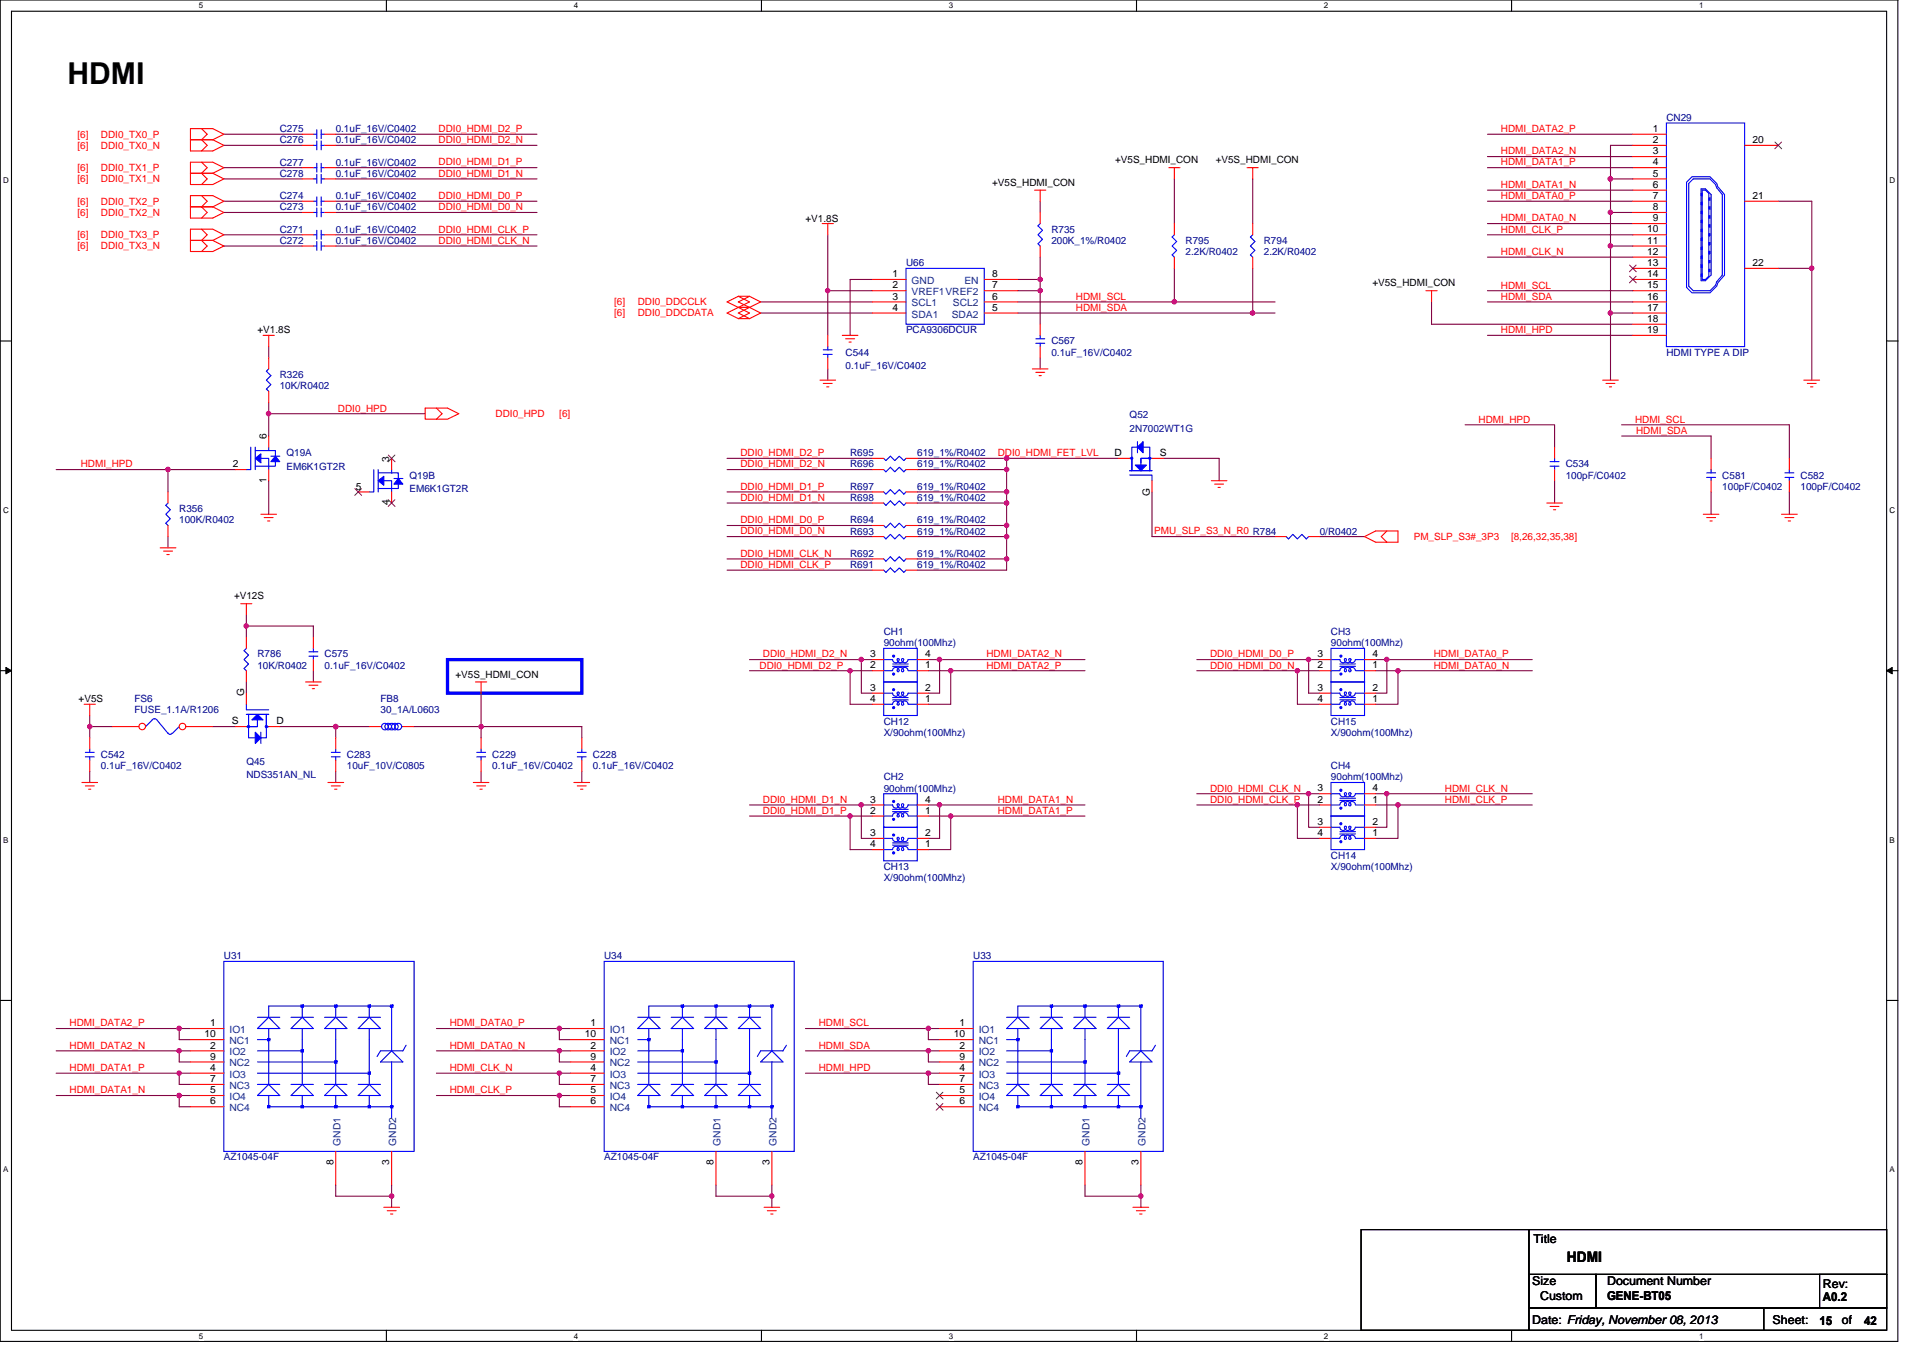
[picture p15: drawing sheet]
<svg xmlns="http://www.w3.org/2000/svg" width="297mm" height="210mm" viewBox="0 0 297 210" stroke-linecap="round" stroke-linejoin="round" font-family="sans-serif">
<defs><g id="words">
<text font-size="4.7" x="10.4" y="13">HDMI</text>
<text font-size="2.2" x="242" y="195">HDMI</text>
<g font-size="1.9">
<text x="236.9" y="192">Title</text>
<text x="236.7" y="198.6">Size</text>
<text x="237.9" y="200.9">Custom</text>
<text x="248.2" y="198.6">Document Number</text>
<text x="248.2" y="200.9">GENE-BT05</text>
<text x="281.6" y="198.9">Rev:</text>
<text x="281.6" y="201.1">A0.2</text>
<text x="236.7" y="204.6">Date: Friday, November 08, 2013</text>
<text x="273.8" y="204.6">Sheet:</text>
<text x="281.1" y="204.7">15</text>
<text x="284.5" y="204.6">of</text>
<text x="288" y="204.7">42</text>
</g>
<g font-size="1.5" fill="#f00">
<text x="12" y="21.3">[6]</text>
<text x="12" y="23">[6]</text>
<text x="15.6" y="21.3">DDI0_TX0_P</text>
<text x="15.6" y="23">DDI0_TX0_N</text>
<text x="67.8" y="22.1">DDI0_HDMI_D2_N</text>
<text x="67.8" y="20.4">DDI0_HDMI_D2_P</text>
<text x="231.8" y="23.9">HDMI_DATA2_N</text>
<text x="231.8" y="20.4">HDMI_DATA2_P</text>
<text x="12" y="26.5">[6]</text>
<text x="12" y="28.2">[6]</text>
<text x="15.6" y="26.5">DDI0_TX1_P</text>
<text x="15.6" y="28.2">DDI0_TX1_N</text>
<text x="67.8" y="25.6">DDI0_HDMI_D1_P</text>
<text x="67.8" y="27.3">DDI0_HDMI_D1_N</text>
<text x="231.8" y="25.6">HDMI_DATA1_P</text>
<text x="231.8" y="29">HDMI_DATA1_N</text>
<text x="12" y="33.4">[6]</text>
<text x="12" y="31.6">[6]</text>
<text x="15.6" y="33.4">DDI0_TX2_N</text>
<text x="15.6" y="31.6">DDI0_TX2_P</text>
<text x="67.8" y="35.9">DDI0_HDMI_CLK_P</text>
<text x="67.8" y="30.8">DDI0_HDMI_D0_P</text>
<text x="67.8" y="32.5">DDI0_HDMI_D0_N</text>
<text x="231.8" y="30.8">HDMI_DATA0_P</text>
<text x="231.8" y="34.2">HDMI_DATA0_N</text>
<text x="231.8" y="35.9">HDMI_CLK_P</text>
<text x="12" y="36.8">[6]</text>
<text x="12" y="38.5">[6]</text>
<text x="15.6" y="36.8">DDI0_TX3_P</text>
<text x="15.6" y="38.5">DDI0_TX3_N</text>
<text x="67.8" y="37.7">DDI0_HDMI_CLK_N</text>
<text x="231.8" y="39.4">HDMI_CLK_N</text>
<text x="94.9" y="47.2">[6]</text>
<text x="98.5" y="47.2">DDI0_DDCCLK</text>
<text x="166.2" y="46.3">HDMI_SCL</text>
<text x="231.8" y="44.6">HDMI_SCL</text>
<text x="231.8" y="46.3">HDMI_SDA</text>
<text x="94.9" y="48.9">[6]</text>
<text x="98.5" y="48.9">DDI0_DDCDATA</text>
<text x="166.2" y="48">HDMI_SDA</text>
<text x="231.8" y="51.5">HDMI_HPD</text>
<text x="52.2" y="63.6">DDI0_HPD</text>
<text x="76.6" y="64.5">DDI0_HPD</text>
<text x="86.4" y="64.5">[6]</text>
<text x="228.4" y="65.3">HDMI_HPD</text>
<text x="252.6" y="65.3">HDMI_SCL</text>
<text x="114.4" y="70.5">DDI0_HDMI_D2_P</text>
<text x="154.1" y="70.5">DDI0_HDMI_FET_LVL</text>
<text x="252.7" y="67">HDMI_SDA</text>
<text x="12.5" y="72.2">HDMI_HPD</text>
<text x="114.4" y="77.4">DDI0_HDMI_D1_N</text>
<text x="114.4" y="75.7">DDI0_HDMI_D1_P</text>
<text x="114.4" y="72.2">DDI0_HDMI_D2_N</text>
<text x="114.4" y="82.6">DDI0_HDMI_D0_N</text>
<text x="114.4" y="80.9">DDI0_HDMI_D0_P</text>
<text x="178.3" y="82.6">PMU_SLP_S3_N_R0 R784</text>
<text x="218.4" y="83.4">PM_SLP_S3#_3P3</text>
<text x="233.4" y="83.4">[8,26,32,35,38]</text>
<text x="114.4" y="86">DDI0_HDMI_CLK_N</text>
<text x="114.4" y="87.8">DDI0_HDMI_CLK_P</text>
<text x="117.8" y="101.6">DDI0_HDMI_D2_N</text>
<text x="152.4" y="101.6">HDMI_DATA2_N</text>
<text x="186.9" y="101.6">DDI0_HDMI_D0_P</text>
<text x="221.5" y="101.6">HDMI_DATA0_P</text>
<text x="117.3" y="103.3">DDI0_HDMI_D2_P</text>
<text x="152.4" y="103.3">HDMI_DATA2_P</text>
<text x="186.9" y="103.3">DDI0_HDMI_D0_N</text>
<text x="221.5" y="103.3">HDMI_DATA0_N</text>
<text x="117.8" y="124">DDI0_HDMI_D1_N</text>
<text x="117.8" y="125.8">DDI0_HDMI_D1_P</text>
<text x="154.1" y="124">HDMI_DATA1_N</text>
<text x="154.1" y="125.8">HDMI_DATA1_P</text>
<text x="186.9" y="122.3">DDI0_HDMI_CLK_N</text>
<text x="186.9" y="124">DDI0_HDMI_CLK_P</text>
<text x="223.2" y="124">HDMI_CLK_P</text>
<text x="223.2" y="122.3">HDMI_CLK_N</text>
<text x="10.7" y="158.6">HDMI_DATA2_P</text>
<text x="69.5" y="158.6">HDMI_DATA0_P</text>
<text x="126.5" y="158.6">HDMI_SCL</text>
<text x="10.7" y="165.5">HDMI_DATA1_P</text>
<text x="10.7" y="162">HDMI_DATA2_N</text>
<text x="69.5" y="165.5">HDMI_CLK_N</text>
<text x="69.5" y="162">HDMI_DATA0_N</text>
<text x="126.5" y="165.5">HDMI_HPD</text>
<text x="126.5" y="162">HDMI_SDA</text>
<text x="10.7" y="168.9">HDMI_DATA1_N</text>
<text x="69.5" y="168.9">HDMI_CLK_P</text>
</g>
<g font-size="1.5" fill="#000080">
<text x="43.2" y="20.4">C275</text>
<text x="43.2" y="22.1">C276</text>
<text x="51.9" y="20.4">0.1uF_16V/C0402</text>
<text x="51.9" y="22.1">0.1uF_16V/C0402</text>
<text x="257.4" y="18.7">CN29</text>
<text x="43.2" y="27.3">C278</text>
<text x="43.2" y="25.6">C277</text>
<text x="51.9" y="27.3">0.1uF_16V/C0402</text>
<text x="51.9" y="25.6">0.1uF_16V/C0402</text>
<text x="43.2" y="35.9">C271</text>
<text x="43.2" y="30.8">C274</text>
<text x="43.2" y="32.5">C273</text>
<text x="51.9" y="35.9">0.1uF_16V/C0402</text>
<text x="51.9" y="30.8">0.1uF_16V/C0402</text>
<text x="51.9" y="32.5">0.1uF_16V/C0402</text>
<text x="162.4" y="35.9">R735</text>
<text x="43.2" y="37.7">C272</text>
<text x="51.9" y="37.7">0.1uF_16V/C0402</text>
<text x="140" y="41.1">U66</text>
<text x="162.4" y="37.7">200K_1%/R0402</text>
<text x="183.1" y="37.7">R795</text>
<text x="183.1" y="39.4">2.2K/R0402</text>
<text x="195.2" y="37.7">R794</text>
<text x="195.2" y="39.4">2.2K/R0402</text>
<text x="140" y="51.5">PCA9306DCUR</text>
<text x="162.4" y="53.2">C567</text>
<text x="43.2" y="58.4">R326</text>
<text x="130.6" y="54.9">C544</text>
<text x="130.6" y="57">0.1uF_16V/C0402</text>
<text x="162.4" y="54.9">0.1uF_16V/C0402</text>
<text x="257.4" y="54.9">HDMI TYPE A DIP</text>
<text x="43.2" y="60.1">10K/R0402</text>
<text x="174.5" y="64.6">Q52</text>
<text x="44.3" y="70.5">Q19A</text>
<text x="131.3" y="70.5">R695</text>
<text x="141.7" y="70.5">619_1%/R0402</text>
<text x="174.5" y="66.7">2N7002WT1G</text>
<text x="44.3" y="72.6">EM6K1GT2R</text>
<text x="63.3" y="74">Q19B</text>
<text x="63.3" y="76">EM6K1GT2R</text>
<text x="131.3" y="72.2">R696</text>
<text x="131.3" y="75.7">R697</text>
<text x="131.3" y="77.4">R698</text>
<text x="141.7" y="72.2">619_1%/R0402</text>
<text x="141.7" y="75.7">619_1%/R0402</text>
<text x="141.7" y="77.4">619_1%/R0402</text>
<text x="241.8" y="72.2">C534</text>
<text x="241.8" y="74">100pF/C0402</text>
<text x="266" y="74">C581</text>
<text x="266" y="75.7">100pF/C0402</text>
<text x="278.1" y="74">C582</text>
<text x="278.1" y="75.7">100pF/C0402</text>
<text x="27.7" y="79.1">R356</text>
<text x="27.7" y="80.9">100K/R0402</text>
<text x="131.3" y="82.6">R693</text>
<text x="131.3" y="80.9">R694</text>
<text x="141.7" y="82.6">619_1%/R0402</text>
<text x="141.7" y="80.9">619_1%/R0402</text>
<text x="203.9" y="82.6">0/R0402</text>
<text x="131.3" y="86">R692</text>
<text x="131.3" y="87.8">R691</text>
<text x="141.7" y="86">619_1%/R0402</text>
<text x="141.7" y="87.8">619_1%/R0402</text>
<text x="39.8" y="101.6">R786</text>
<text x="50.1" y="101.6">C575</text>
<text x="136.5" y="98.1">CH1</text>
<text x="136.5" y="99.9">90ohm(100Mhz)</text>
<text x="205.6" y="98.1">CH3</text>
<text x="205.6" y="99.9">90ohm(100Mhz)</text>
<text x="39.8" y="103.3">10K/R0402</text>
<text x="50.1" y="103.3">0.1uF_16V/C0402</text>
<text x="20.8" y="108.5">FS6</text>
<text x="20.8" y="110.2">FUSE_1.1A/R1206</text>
<text x="58.8" y="108.5">FB8</text>
<text x="58.8" y="110.2">30_1A/L0603</text>
<text x="136.5" y="112">CH12</text>
<text x="136.5" y="113.7">X/90ohm(100Mhz)</text>
<text x="205.6" y="112">CH15</text>
<text x="205.6" y="113.7">X/90ohm(100Mhz)</text>
<text x="15.6" y="117.1">C542</text>
<text x="15.6" y="118.9">0.1uF_16V/C0402</text>
<text x="38.1" y="118.2">Q45</text>
<text x="53.6" y="117.1">C283</text>
<text x="53.6" y="118.9">10uF_10V/C0805</text>
<text x="76" y="117.1">C229</text>
<text x="76" y="118.9">0.1uF_16V/C0402</text>
<text x="91.6" y="117.1">C228</text>
<text x="91.6" y="118.9">0.1uF_16V/C0402</text>
<text x="205.6" y="118.9">CH4</text>
<text x="38.1" y="120.2">NDS351AN_NL</text>
<text x="136.5" y="120.6">CH2</text>
<text x="136.5" y="122.3">90ohm(100Mhz)</text>
<text x="205.6" y="120.6">90ohm(100Mhz)</text>
<text x="136.5" y="134.4">CH13</text>
<text x="136.5" y="136.1">X/90ohm(100Mhz)</text>
<text x="205.6" y="132.7">CH14</text>
<text x="205.6" y="134.4">X/90ohm(100Mhz)</text>
<text x="34.6" y="148.2">U31</text>
<text x="93.3" y="148.2">U34</text>
<text x="150.3" y="148.2">U33</text>
<text x="34.6" y="179.3">AZ1045-04F</text>
<text x="93.3" y="179.3">AZ1045-04F</text>
<text x="150.3" y="179.3">AZ1045-04F</text>
</g>
<g font-size="1.5">
<text x="255.3" y="20.4">1</text>
<text x="255.3" y="22.1">2</text>
<text x="255.3" y="23.8">3</text>
<text x="270.7" y="22.1">20</text>
<text x="153.2" y="28.7">+V5S_HDMI_CON</text>
<text x="172.3" y="25.2">+V5S_HDMI_CON</text>
<text x="187.8" y="25.2">+V5S_HDMI_CON</text>
<text x="255.3" y="25.5">4</text>
<text x="255.3" y="27.3">5</text>
<text x="255.3" y="29">6</text>
<text x="124.4" y="34.2">+V1.8S</text>
<text x="254.4" y="35.9">10</text>
<text x="255.3" y="30.7">7</text>
<text x="255.3" y="32.5">8</text>
<text x="255.3" y="34.2">9</text>
<text x="270.7" y="30.7">21</text>
<text x="254.4" y="37.7">11</text>
<text x="254.4" y="39.4">12</text>
<text x="254.4" y="41.1">13</text>
<text x="270.7" y="41.1">22</text>
<text x="137.9" y="42.8">1</text>
<text x="137.9" y="44.6">2</text>
<text x="137.9" y="46.3">3</text>
<text x="153.2" y="42.8">8</text>
<text x="153.2" y="44.6">7</text>
<text x="153.2" y="46.3">6</text>
<text x="212" y="44.2">+V5S_HDMI_CON</text>
<text x="254.4" y="42.8">14</text>
<text x="254.4" y="44.6">15</text>
<text x="254.4" y="46.3">16</text>
<text x="39.8" y="51.5">+V1.8S</text>
<text x="137.9" y="48">4</text>
<text x="153.2" y="48">5</text>
<text x="254.4" y="48">17</text>
<text x="254.4" y="49.7">18</text>
<text x="254.4" y="51.5">19</text>
<text x="41.1" y="67.9" transform="rotate(-90 41.1 67.9)">6</text>
<text x="60.1" y="71.4" transform="rotate(-90 60.1 71.4)">3</text>
<text x="172.1" y="70.5">D</text>
<text x="179.2" y="70.5">S</text>
<text x="36" y="72.2">2</text>
<text x="41.1" y="74.7" transform="rotate(-90 41.1 74.7)">1</text>
<text x="54.9" y="75.6">5</text>
<text x="177.6" y="76.7" transform="rotate(-90 177.6 76.7)">G</text>
<text x="60.1" y="78.1" transform="rotate(-90 60.1 78.1)">4</text>
<text x="36.1" y="92.6">+V12S</text>
<text x="134.4" y="101.6">3</text>
<text x="142.9" y="101.6">4</text>
<text x="203.5" y="101.6">3</text>
<text x="212" y="101.6">4</text>
<text x="37.7" y="107.6" transform="rotate(-90 37.7 107.6)">G</text>
<text x="70.4" y="104.7">+V5S_HDMI_CON</text>
<text x="134.4" y="103.3">2</text>
<text x="134.4" y="106.7">3</text>
<text x="142.9" y="103.3">1</text>
<text x="142.9" y="106.7">2</text>
<text x="203.5" y="106.7">3</text>
<text x="203.5" y="103.3">2</text>
<text x="212" y="106.7">2</text>
<text x="212" y="103.3">1</text>
<text x="12.1" y="108.5">+V5S</text>
<text x="35.8" y="111.9">S</text>
<text x="42.7" y="111.9">D</text>
<text x="134.4" y="108.5">4</text>
<text x="142.9" y="108.5">1</text>
<text x="203.5" y="108.5">4</text>
<text x="212" y="108.5">1</text>
<text x="134.4" y="125.7">2</text>
<text x="134.4" y="124">3</text>
<text x="142.9" y="124">4</text>
<text x="142.9" y="125.7">1</text>
<text x="203.5" y="124">2</text>
<text x="203.5" y="122.3">3</text>
<text x="212" y="122.3">4</text>
<text x="212" y="124">1</text>
<text x="134.4" y="130.9">4</text>
<text x="134.4" y="129.2">3</text>
<text x="142.9" y="129.2">2</text>
<text x="142.9" y="130.9">1</text>
<text x="203.5" y="129.2">4</text>
<text x="203.5" y="127.5">3</text>
<text x="212" y="127.5">2</text>
<text x="212" y="129.2">1</text>
<text x="31.6" y="160.3">10</text>
<text x="32.5" y="158.6">1</text>
<text x="90.3" y="160.3">10</text>
<text x="91.2" y="158.6">1</text>
<text x="147.3" y="160.3">10</text>
<text x="148.2" y="158.6">1</text>
<text x="32.5" y="162">2</text>
<text x="32.5" y="165.5">4</text>
<text x="32.5" y="167.2">7</text>
<text x="32.5" y="163.7">9</text>
<text x="91.2" y="162">2</text>
<text x="91.2" y="165.5">4</text>
<text x="91.2" y="167.2">7</text>
<text x="91.2" y="163.7">9</text>
<text x="148.2" y="162">2</text>
<text x="148.2" y="165.5">4</text>
<text x="148.2" y="167.2">7</text>
<text x="148.2" y="163.7">9</text>
<text x="32.5" y="168.9">5</text>
<text x="32.5" y="170.6">6</text>
<text x="91.2" y="168.9">5</text>
<text x="91.2" y="170.6">6</text>
<text x="148.2" y="168.9">5</text>
<text x="148.2" y="170.6">6</text>
<text x="51.5" y="180" transform="rotate(-90 51.5 180)">8</text>
<text x="60.1" y="180" transform="rotate(-90 60.1 180)">3</text>
<text x="110.2" y="180" transform="rotate(-90 110.2 180)">8</text>
<text x="118.9" y="180" transform="rotate(-90 118.9 180)">3</text>
<text x="167.2" y="180" transform="rotate(-90 167.2 180)">8</text>
<text x="175.9" y="180" transform="rotate(-90 175.9 180)">3</text>
</g>
<g font-size="1.5" fill="#004080">
<text x="140.8" y="43.9">GND</text>
<text x="140.8" y="45.6">VREF1VREF2</text>
<text x="140.8" y="47.3">SCL1</text>
<text x="147.2" y="47.3">SCL2</text>
<text x="149" y="43.9">EN</text>
<text x="140.8" y="49.1">SDA1</text>
<text x="147" y="49.1">SDA2</text>
<text x="35.5" y="159.6">IO1</text>
<text x="35.5" y="161.3">NC1</text>
<text x="94.2" y="159.6">IO1</text>
<text x="94.2" y="161.3">NC1</text>
<text x="151.2" y="159.6">IO1</text>
<text x="151.2" y="161.3">NC1</text>
<text x="35.5" y="163.1">IO2</text>
<text x="35.5" y="166.5">IO3</text>
<text x="35.5" y="164.8">NC2</text>
<text x="94.2" y="163.1">IO2</text>
<text x="94.2" y="166.5">IO3</text>
<text x="94.2" y="164.8">NC2</text>
<text x="151.2" y="163.1">IO2</text>
<text x="151.2" y="166.5">IO3</text>
<text x="151.2" y="164.8">NC2</text>
<text x="35.5" y="170">IO4</text>
<text x="35.5" y="171.7">NC4</text>
<text x="35.5" y="168.3">NC3</text>
<text x="94.2" y="170">IO4</text>
<text x="94.2" y="171.7">NC4</text>
<text x="94.2" y="168.3">NC3</text>
<text x="151.2" y="170">IO4</text>
<text x="151.2" y="171.7">NC4</text>
<text x="151.2" y="168.3">NC3</text>
<text x="52.6" y="177" transform="rotate(-90 52.6 177)">GND1</text>
<text x="61.2" y="177" transform="rotate(-90 61.2 177)">GND2</text>
<text x="111.3" y="177" transform="rotate(-90 111.3 177)">GND1</text>
<text x="119.9" y="177" transform="rotate(-90 119.9 177)">GND2</text>
<text x="168.3" y="177" transform="rotate(-90 168.3 177)">GND1</text>
<text x="176.9" y="177" transform="rotate(-90 176.9 177)">GND2</text>
</g>
<g font-size="1.2">
<text x="30.7" y="1.3">5</text>
<text x="88.6" y="1.3">4</text>
<text x="146.6" y="1.3">3</text>
<text x="204.5" y="1.3">2</text>
<text x="262.4" y="1.3">1</text>
<text x=".5" y="28.3">D</text>
<text x="291.9" y="28.3">D</text>
<text x=".5" y="79.2">C</text>
<text x="291.9" y="79.2">C</text>
<text x=".5" y="130.2">B</text>
<text x="291.9" y="130.2">B</text>
<text x=".5" y="181.1">A</text>
<text x="291.9" y="181.1">A</text>
<text x="30.7" y="206.8">5</text>
<text x="88.6" y="206.8">4</text>
<text x="146.6" y="206.8">3</text>
<text x="204.5" y="206.8">2</text>
<text x="262.4" y="206.8">1</text>
</g>
</g></defs>
<path d="M0 0h293.2v207.3h-293.2zM1.8 1.7h289.6v203.8h-289.6z" fill="none" stroke="#000" stroke-width=".17"/>
<g fill="#fff">
<path d="M30.7 .2h.7v1.4h-.7z"/>
<path d="M30.7 205.7h.7v1.4h-.7z"/>
</g>
<path d="M59.7 0v1.7M59.7 205.5v1.8" fill="none" stroke="#000" stroke-width=".17"/>
<g fill="#fff">
<path d="M88.6 .2h.7v1.4h-.7z"/>
<path d="M88.6 205.7h.7v1.4h-.7z"/>
</g>
<path d="M117.6 0v1.7M117.6 205.5v1.8" fill="none" stroke="#000" stroke-width=".17"/>
<g fill="#fff">
<path d="M146.6 .2h.6v1.4h-.6z"/>
<path d="M146.6 205.7h.6v1.4h-.6z"/>
</g>
<path d="M175.6 0v1.7M175.6 205.5v1.8" fill="none" stroke="#000" stroke-width=".17"/>
<g fill="#fff">
<path d="M204.5 .2h.7v1.4h-.7z"/>
<path d="M204.5 205.7h.7v1.4h-.7z"/>
</g>
<path d="M233.5 0v1.7M233.5 205.5v1.8" fill="none" stroke="#000" stroke-width=".17"/>
<g fill="#fff">
<path d="M262.4 .2h.7v1.4h-.7z"/>
<path d="M262.4 205.7h.7v1.4h-.7z"/>
<path d="M.5 27.2h.8v1.4h-.8z"/>
<path d="M291.9 27.2h.8v1.4h-.8z"/>
<path d="M.5 78.1h.8v1.4h-.8z"/>
<path d="M291.9 78.1h.8v1.4h-.8z"/>
</g>
<path d="M0 52.7h1.8M291.4 52.7h1.8" fill="none" stroke="#000" stroke-width=".17"/>
<g fill="#fff">
<path d="M.5 129.1h.8v1.4h-.8z"/>
<path d="M291.9 129.1h.7v1.4h-.7z"/>
</g>
<path d="M0 103.6h1.8M291.4 103.6h1.8" fill="none" stroke="#000" stroke-width=".17"/>
<path d="M.9 103.1l.9 .5-.9 .5zM291.4 103.6l.9-.5v1z" fill="#000" stroke="#000" stroke-width=".15"/>
<g fill="#fff">
<path d="M.5 180h.8v1.4h-.8z"/>
<path d="M291.9 180h.7v1.4h-.7z"/>
</g>
<path d="M0 154.6h1.8M291.4 154.6h1.8M210.2 190h26v15.5h-26zM236.2 196.9h10.3v5.2h-10.3zM236.2 190h55.2v6.9h-55.2zM246.5 196.9h44.9v5.2h-44.9zM281.1 196.9h10.3v5.2h-10.3zM236.2 202.1h36.2v3.4h-36.2zM272.4 202.1h19v3.4h-19z" fill="none" stroke="#000" stroke-width=".17"/>
<path d="M69.1 101.9h20.8v5.2h-20.8z" fill="none" stroke="#00f" stroke-width=".51"/>
<g fill="none" stroke="#800040" stroke-width=".17">
<path d="M34.6 20.7h12.1M34.6 22.5h12.1M34.6 25.9h12.1M34.6 27.6h12.1M34.6 31.1h12.1M34.6 32.8h12.1M34.6 36.3h12.1M34.6 38h12.1M51.9 22.5h31M51.9 25.9h31M51.9 27.6h31M51.9 31.1h31"/>
<path d="M51.9 32.8h31M51.9 20.7h31M51.9 38h31M51.9 36.3h31M127.9 36.3v8.6M160.7 31.1v1.7M160.7 39.7v3.5M181.4 27.6v6.9M193.5 27.6v6.9M229.8 25.9h22.4M229.8 29.4h22.4M229.8 31.1h22.4"/>
<path d="M229.8 34.5h22.4M229.8 36.3h22.4M229.8 39.7h22.4M229.8 20.7h22.4M229.8 24.2h22.4M248.8 32.8v5.2M248.8 27.6h3.4M248.8 32.8h3.4M248.8 38h3.4M248.8 38v10.4h3.4M248.8 27.6v5.2M252.2 22.5h-3.4v5.1"/>
<path d="M274.7 31.1h5.2v10.4M41.5 53.6v1.7M117.5 46.7h17.3M117.5 48.4h17.3M127.9 44.9h6.9M127.9 44.9v6.9M127.9 57v1.7M134.8 43.2h-3.5v8.6M157.2 48.4h36.3M157.2 46.7h24.2M157.2 43.2h3.5M157.2 44.9h3.5"/>
<path d="M160.7 44.9v5.2M160.7 55.3v1.7M160.7 43.2v1.7M181.4 41.5v5.2M181.4 46.7h15.6M193.5 41.5v6.9M193.5 48.4h3.5M221.1 46.7v3.4h31.1M229.8 44.9h22.4M229.8 46.7h22.4M229.8 51.8h22.4M248.8 48.4v10.3"/>
<path d="M274.7 41.5h5.2M279.9 41.5v17.2M8.7 72.6h17.2M25.9 72.6v3.4M25.9 72.6h10.4M41.5 74.3v5.2M41.5 62.2v1.7M41.5 63.9h24.2M41.5 63.9v3.5M112.3 77.7h22.5M112.3 76h22.5M112.3 72.6h22.5"/>
<path d="M112.3 70.8h22.5M141.7 72.6h13.8M141.7 76h13.8M141.7 77.7h13.8M141.7 70.8h13.8M155.5 70.8h17.3M155.5 77.7v3.5M155.5 76v1.7M155.5 72.6v3.4M155.5 70.8v1.8M177.9 76v6.9h19.1M179.7 70.8h8.6v3.5"/>
<path d="M226.3 65.6h13.8v3.5M240.1 74.3v3.4M250.5 67.4h13.8v3.4M250.5 65.6h25.9v5.2M264.3 76v3.5M276.4 76v3.5M25.9 82.9v1.7M38.1 96.7h10.3v1.8M38.1 96.7v1.8M38.1 95v1.7M112.3 82.9h22.5M112.3 81.2h22.5"/>
<path d="M112.3 86.4h22.5M112.3 88.1h22.5M141.7 81.2h13.8M141.7 82.9h13.8M141.7 86.4h13.8M155.5 86.4v1.7h-13.8M155.5 82.9v3.5M155.5 81.2v1.7M203.9 82.9h6.9M13.9 112.3h3.4M13.9 110.6v1.7M13.9 112.3v1.7"/>
<path d="M13.9 119.2v1.7M32.9 112.3h3.4M38.1 105.4v1.7M43.2 112.3h8.7M48.4 103.6v1.8M51.9 119.2v1.7M51.9 112.3v1.7M51.9 112.3h5.1M64 112.3h10.3M74.3 112.3v1.7M74.3 107.1v5.2M74.3 119.2v1.7"/>
<path d="M74.3 112.3h15.6v1.7M89.9 119.2v1.7M115.8 103.6h15.5M115.8 101.9h17.3M131.3 103.6h3.5M131.3 103.6v5.2h3.5M133.1 101.9h1.7M133.1 101.9v5.2h1.7M143.4 103.6h3.5v5.2h-3.5M143.4 101.9h1.7v5.2h-1.7M145.1 101.9h22.5M146.9 103.6h20.7"/>
<path d="M184.9 101.9h17.2M184.9 103.6h15.5M200.4 103.6v5.2h3.5M200.4 103.6h3.5M202.1 101.9v5.2h1.8M202.1 101.9h1.8M212.5 103.6h3.4M212.5 101.9h1.7M214.2 101.9h22.5M214.2 101.9v5.2h-1.7M215.9 103.6v5.2h-3.4M215.9 103.6h20.8"/>
<path d="M115.8 124.4h17.3M115.8 126.1h15.5M131.3 126.1h3.5M131.3 126.1v5.2h3.5M133.1 124.4v5.1h1.7M133.1 124.4h1.7M143.4 126.1h3.5v5.2h-3.5M143.4 124.4h1.7v5.1h-1.7M145.1 124.4h22.5M146.9 126.1h20.7M184.9 122.6h17.2M184.9 124.4h15.5"/>
<path d="M200.4 124.4v5.1h3.5M200.4 124.4h3.5M202.1 122.6v5.2h1.8M202.1 122.6h1.8M212.5 122.6h1.7v5.2h-1.7M212.5 124.4h3.4v5.1h-3.4M214.2 122.6h22.5M215.9 124.4h20.8M8.7 158.9h19M27.7 158.9h1.7M27.7 158.9v1.7h1.7M67.4 158.9h19"/>
<path d="M86.4 158.9h1.7M86.4 158.9v1.7h1.7M124.4 158.9h19M143.4 158.9v1.7h1.7M143.4 158.9h1.7M8.7 165.8h19M8.7 162.4h19M8.7 169.3h19M27.7 165.8h1.7M27.7 162.4h1.7M27.7 169.3h1.7M27.7 169.3v1.7h1.7"/>
<path d="M27.7 162.4v1.7h1.7M27.7 165.8v1.8h1.7M67.4 165.8h19M67.4 162.4h19M67.4 169.3h19M86.4 165.8h1.7M86.4 162.4h1.7M86.4 169.3h1.7M86.4 169.3v1.7h1.7M86.4 162.4v1.7h1.7M86.4 165.8v1.8h1.7M124.4 165.8h19"/>
<path d="M124.4 162.4h19M143.4 162.4v1.7h1.7M143.4 165.8v1.8h1.7M143.4 165.8h1.7M143.4 162.4h1.7M51.9 183.1v1.7h8.6M60.5 183.1v1.7M60.5 184.8v1.7M110.6 183.1v1.7h8.6M119.2 183.1v1.7M119.2 184.8v1.7M167.6 183.1v1.7h8.6"/>
<path d="M176.2 183.1v1.7M176.2 184.8v1.7"/>
</g>
<g fill="#f0f" stroke="#f0f" stroke-width=".17">
<circle cx="133" cy="124.4" r=".34"/>
<circle cx="145.1" cy="101.9" r=".34"/>
<circle cx="146.9" cy="103.6" r=".34"/>
<circle cx="145.1" cy="124.4" r=".34"/>
<circle cx="146.9" cy="126.1" r=".34"/>
<circle cx="215.9" cy="124.4" r=".34"/>
<circle cx="214.2" cy="122.6" r=".33"/>
<circle cx="202.1" cy="122.6" r=".33"/>
<circle cx="200.4" cy="124.4" r=".34"/>
<circle cx="279.8" cy="41.4" r=".34"/>
<circle cx="248.8" cy="27.6" r=".33"/>
<circle cx="248.7" cy="32.8" r=".34"/>
<circle cx="248.7" cy="48.4" r=".34"/>
<circle cx="248.7" cy="38" r=".34"/>
<circle cx="143.4" cy="162.3" r=".34"/>
<circle cx="176.2" cy="184.8" r=".34"/>
<circle cx="143.4" cy="158.9" r=".34"/>
<circle cx="143.4" cy="165.8" r=".33"/>
<circle cx="86.4" cy="169.3" r=".34"/>
<circle cx="86.4" cy="162.3" r=".34"/>
<circle cx="119.2" cy="184.8" r=".34"/>
<circle cx="86.4" cy="158.9" r=".34"/>
<circle cx="86.4" cy="165.8" r=".33"/>
<circle cx="27.7" cy="169.3" r=".34"/>
<circle cx="27.7" cy="162.3" r=".34"/>
<circle cx="60.5" cy="184.8" r=".34"/>
<circle cx="27.7" cy="158.9" r=".34"/>
<circle cx="27.7" cy="165.8" r=".33"/>
<circle cx="193.5" cy="48.4" r=".34"/>
<circle cx="181.4" cy="46.6" r=".34"/>
<circle cx="127.8" cy="44.9" r=".33"/>
<circle cx="160.7" cy="43.2" r=".34"/>
<circle cx="160.7" cy="44.9" r=".33"/>
<circle cx="25.9" cy="72.5" r=".34"/>
<circle cx="41.5" cy="63.9" r=".34"/>
<circle cx="51.9" cy="112.3" r=".34"/>
<circle cx="74.3" cy="112.3" r=".34"/>
<circle cx="13.9" cy="112.3" r=".34"/>
<circle cx="38" cy="96.7" r=".33"/>
<circle cx="155.5" cy="70.8" r=".33"/>
<circle cx="155.5" cy="86.4" r=".34"/>
<circle cx="155.5" cy="77.7" r=".34"/>
<circle cx="155.5" cy="76" r=".34"/>
<circle cx="155.5" cy="72.5" r=".34"/>
<circle cx="155.5" cy="82.9" r=".34"/>
<circle cx="155.5" cy="81.2" r=".34"/>
<circle cx="133" cy="101.9" r=".34"/>
<circle cx="131.3" cy="103.6" r=".34"/>
<circle cx="131.3" cy="126.1" r=".34"/>
<circle cx="202.1" cy="101.9" r=".34"/>
<circle cx="200.4" cy="103.6" r=".34"/>
<circle cx="214.2" cy="101.9" r=".34"/>
<circle cx="215.9" cy="103.6" r=".34"/>
</g>
<g fill="none" stroke="#f00" stroke-width=".17">
<path d="M31.1 19.9l.9 .8-.9 .9 .9 .9-.9 .8M29.4 32h3.5M29.4 26.8v-1.7h3.5l1.7 .8-1.7 .9M29.4 26.8h3.5M29.4 21.6v-1.7h3.5l1.7 .8-1.7 .9M29.4 21.6h3.5M29.4 37.1h3.5M31.1 30.2l.9 .9-.9 .9 .9 .8-.9 .9M31.1 25.1l.9 .8-.9 .9 .9 .8-.9 .9M31.1 35.4l.9 .9-.9 .8 .9 .9-.9 .9M32.9 32l1.7 .8-1.7 .9h-3.5v-1.7M32.9 37.1l1.7-.8-1.7-.9h-3.5v1.7"/>
<path d="M32.9 32l1.7-.9-1.7-.9h-3.5v1.8M32.9 26.8l1.7 .8-1.7 .9h-3.5v-1.7M32.9 21.6l1.7 .9-1.7 .8h-3.5v-1.7M32.9 37.1l1.7 .9-1.7 .9h-3.5v-1.8M46.7 38h1.7M46.7 20.7h1.7M46.7 36.3h1.7M46.7 22.5h1.7M46.7 27.6h1.7M46.7 31.1h1.7M46.7 25.9h1.7M46.7 32.8h1.7"/>
<path d="M50.1 38h1.8M50.1 20.7h1.8M50.1 36.3h1.8M50.1 22.5h1.8M50.1 27.6h1.8M50.1 31.1h1.8M50.1 25.9h1.8M50.1 32.8h1.8M127 34.5h1.7M127.9 34.5v1.8M159.8 29.4h1.7M160.7 29.4v1.7"/>
<path d="M160.7 38v1.7M160.7 32.8v1.7M180.5 25.9h1.8M181.4 25.9v1.7M181.4 39.7v1.8M181.4 34.5v1.8M192.6 25.9h1.7M193.5 25.9v1.7M193.5 39.7v1.8M193.5 34.5v1.8M252.2 20.7h5.2M252.2 22.5h5.2"/>
<path d="M252.2 24.2h5.2M252.2 25.9h5.2M252.2 27.6h5.2M252.2 29.4h5.2M252.2 31.1h5.2M252.2 32.8h5.2M252.2 34.5h5.2M252.2 36.3h5.2M252.2 38h5.2M252.2 39.7h5.2M269.5 31.1h5.2M269.5 22.5h5.2"/>
<path d="M40.6 51.8h1.8M41.5 51.8v1.8M41.5 55.3v1.7M114 47.5l-1.7 .9 1.7 .8h1.8M114 45.8l-1.7 .9 1.7 .8h1.8M114 47.5h1.8l1.7 .9-1.7 .8M114 47.5l1.8 .9-1.8 .8M114 45.8h1.8l1.7 .9-1.7 .8M114 45.8l1.8 .9-1.8 .8M115.8 47.5l-1.8 .9 1.8 .8M115.8 45.8l-1.8 .9 1.8 .8M126.7 58.7h2.4"/>
<path d="M127.2 59.2h1.3M127.7 59.8h.3M127.9 55.3v1.7M127.9 51.8v1.8M130.1 51.8h2.4M130.6 52.3h1.4M131.1 52.9h.4M134.8 43.2h5.2M134.8 44.9h5.2M134.8 46.7h5.2M134.8 48.4h5.2M152 48.4h5.2"/>
<path d="M152 46.7h5.2M152 44.9h5.2M152 43.2h5.2M159.5 57h2.4M160 57.5h1.4M160.5 58h.3M160.7 53.6v1.7M160.7 50.1v1.7M220.3 44.9h1.7M221.1 44.9v1.8M247.6 58.7h2.4M248.1 59.2h1.3"/>
<path d="M248.6 59.8h.3M252.2 41.5h5.2M252.2 43.2h5.2M252.2 44.9h5.2M252.2 46.7h5.2M252.2 48.4h5.2M252.2 50.1h5.2M252.2 51.8h5.2M269.5 41.5h5.2M278.6 58.7h2.5M279.2 59.2h1.3M279.7 59.8h.3"/>
<path d="M25.9 76v1.7M36.3 72.6h1.8M40.3 79.5h2.4M40.8 80h1.4M41.5 60.5v1.7M41.5 67.4v1.7M41.5 72.6v1.7M55.3 76h1.7M60.5 70.8v1.8M60.5 76v1.7M65.7 63.1h3.4l1.8 .8-1.8 .9h-3.4zM67.4 63.1l.9 .8-.9 .9"/>
<path d="M134.8 70.8h1.7M134.8 72.6h1.7M134.8 76h1.7M134.8 77.7h1.7M140 70.8h1.7M140 72.6h1.7M140 76h1.7M140 77.7h1.7M172.8 70.8h1.7M177.9 74.3v1.7M177.9 70.8h1.8M187.1 74.3h2.4"/>
<path d="M187.6 74.8h1.4M188.1 75.3h.4M238.9 77.7h2.4M239.4 78.3h1.4M240 78.8h.3M240.1 72.6v1.7M240.1 69.1v1.7M263.1 79.5h2.4M263.6 80h1.4M264.3 74.3v1.7M264.3 70.8v1.8M275.2 79.5h2.4"/>
<path d="M275.7 80h1.4M276.4 74.3v1.7M276.4 70.8v1.8M24.7 84.6h2.5M25.3 85.2h1.3M25.8 85.7h.3M25.9 81.2v1.7M37.2 93.3h1.7M38.1 93.3v1.7M38.1 98.5v1.7M41.3 80.5h.4M48.4 98.5v1.7"/>
<path d="M134.8 82.9h1.7M134.8 86.4h1.7M134.8 88.1h1.7M134.8 81.2h1.7M140 82.9h1.7M140 86.4h1.7M140 88.1h1.7M140 81.2h1.7M197 82.9h1.7M202.1 82.9h1.8M210.8 82.9l1.7-.9h3.4v1.8h-3.4zM214.2 82l-.8 .9 .8 .9"/>
<path d="M264.1 80.5h.4M276.2 80.5h.4M13 108.8h1.7M13.9 108.8v1.8M13.9 117.5v1.7M13.9 114v1.7M36.3 112.3h1.8M38.1 107.1v1.7M38.1 103.6v1.8M41.5 112.3h1.7M47.2 105.4h2.4M47.7 105.9h1.4"/>
<path d="M48.2 106.4h.4M48.4 101.9v1.7M51.9 117.5v1.7M51.9 114v1.7M57 112.3h1.8M62.2 112.3h1.8M73.4 105.4h1.8M74.3 105.4v1.7M74.3 117.5v1.7M74.3 114v1.7M89.9 117.5v1.7M89.9 114v1.7"/>
<path d="M134.8 103.6h1.7M134.8 101.9h1.7M141.7 101.9h1.7M141.7 103.6h1.7M203.9 108.8h1.7M203.9 107.1h1.7M203.9 103.6h1.7M203.9 101.9h1.7M210.8 107.1h1.7M210.8 108.8h1.7M210.8 101.9h1.7M210.8 103.6h1.7"/>
<path d="M12.7 120.9h2.4M13.2 121.4h1.4M13.7 121.9h.3M50.6 120.9h2.5M51.2 121.4h1.4M51.7 121.9h.3M73.1 120.9h2.4M73.6 121.4h1.4M74.1 121.9h.4M88.6 120.9h2.5M89.2 121.4h1.3M89.7 121.9h.3"/>
<path d="M134.8 131.3h1.7M134.8 129.5h1.7M134.8 126.1h1.7M134.8 124.4h1.7M141.7 129.5h1.7M141.7 131.3h1.7M141.7 124.4h1.7M141.7 126.1h1.7M203.9 129.5h1.7M203.9 127.8h1.7M203.9 124.4h1.7M203.9 122.6h1.7"/>
<path d="M210.8 127.8h1.7M210.8 129.5h1.7M210.8 122.6h1.7M210.8 124.4h1.7M29.4 158.9h5.2M88.1 158.9h5.2M145.1 158.9h5.2M29.4 162.4h5.2M29.4 165.8h5.2M29.4 169.3h5.2M29.4 171h5.2M29.4 167.6h5.2"/>
<path d="M29.4 164.1h5.2M29.4 160.6h5.2M51.9 177.9v5.2M60.5 177.9v5.2M88.1 162.4h5.2M88.1 165.8h5.2M88.1 169.3h5.2M88.1 171h5.2M88.1 167.6h5.2M88.1 164.1h5.2M88.1 160.6h5.2M110.6 177.9v5.2"/>
<path d="M119.2 177.9v5.2M145.1 162.4h5.2M145.1 165.8h5.2M145.1 169.3h5.2M145.1 171h5.2M145.1 167.6h5.2M145.1 164.1h5.2M145.1 160.6h5.2M167.6 177.9v5.2M176.2 177.9v5.2M59.3 186.5h2.4M59.8 187.1h1.4"/>
<path d="M60.3 187.6h.4M118 186.5h2.4M118.5 187.1h1.4M119.1 187.6h.3M175 186.5h2.4M175.5 187.1h1.4M176 187.6h.4"/>
</g>
<g fill="none" stroke="#00f" stroke-width=".17">
<path d="M257.4 19h12.1v34.6h-12.1zM48.4 38h.5M48.4 20.7h.5M48.4 36.3h.5M48.4 22.5h.5M48.4 27.6h.5M48.4 31.1h.5M48.4 25.9h.5M48.4 32.8h.5M48.9 37.3v1.4M48.9 20v1.4M48.9 35.6v1.4"/>
<path d="M48.9 21.8v1.4M48.9 26.9v1.4M48.9 30.4v1.4M48.9 25.2v1.4M48.9 32.1v1.4M49.6 37.3v1.4M49.6 38h.5M49.6 20v1.4M49.6 20.7h.5M49.6 35.6v1.4M49.6 36.3h.5M49.6 21.8v1.4"/>
<path d="M49.6 22.5h.5M49.6 26.9v1.4M49.6 27.6h.5M49.6 30.4v1.4M49.6 31.1h.5M49.6 25.2v1.4M49.6 25.9h.5M49.6 32.1v1.4M49.6 32.8h.5M160.7 34.5l-.4 .4 .7 .7-.7 .7 .7 .7-.7 .7 .4 .3M181.4 36.3l-.3 .3 .7 .7-.7 .7 .7 .7-.7 .7 .3 .3M193.5 36.3l-.4 .3 .7 .7-.7 .7 .7 .7-.7 .7 .4 .3"/>
<path d="M261.4 27.3h2.7l1.1 1 .1 .6 1.1 1.2v12.4l-1.1 1.2-.1 .5-1.1 1.1h-2.7l-.9-.9v-16.2zM261.6 27.6h2.5l.9 .9 .2 .5 .8 1.1v12.4l-.8 1-.2 .5-.9 .9h-2.5l-.7-.7v-15.9zM262.8 29.2h.6l.9 .9v12.4l-.9 .9h-.6zM262.8 34h.1v.4h-.1zM262.8 39.6h.1v.3h-.1zM262.8 32.7h.1v.3h-.1zM262.8 38.2h.1v.3h-.1zM262.8 31.3h.1v.3h-.1zM262.8 36.8h.1v.3h-.1zM262.8 35.4h.1v.4h-.1zM262.8 29.9h.1v.3h-.1zM262.9 29.4h.5l.6 .5v12.8l-.6 .5h-.5z"/>
<path d="M264 33.3h.1v.4h-.1zM264 32h.1v.3h-.1zM264 36.1h.1v.3h-.1zM264 30.6h.1v.3h-.1zM264 37.5h.1v.3h-.1zM264 38.9h.1v.3h-.1zM264 34.7h.1v.4h-.1zM41.5 57l-.4 .4 .7 .6-.7 .7 .7 .7-.7 .7 .4 .4M127.2 54.1h1.3M127.2 54.8h1.3M127.9 53.6v.5M127.9 54.8v.5"/>
<path d="M140 41.5h12v8.6h-12zM160 52.3h1.4M160 53h1.4M160.7 51.8v.5M160.7 53v.6M262.8 42.3h.1v.4h-.1zM262.8 40.9h.1v.4h-.1zM264 40.3h.1v.3h-.1zM264 41.6h.1v.4h-.1zM25.9 77.7l-.3 .4 .7 .7-.7 .7 .7 .7-.7 .6 .3 .4M38.7 69.1v3.5h-.6M39.4 69.1v3.5"/>
<path d="M39.4 69.6h2.1M40.3 70.8h1.2v1.8M41.5 69.1v.5M41.5 69.6h1v.9M41.8 70.5h1.4M42.5 71.3v.7h-3.1M57.7 72.6v3.4h-.7M58.4 72.6v3.4M58.4 73.1h2.1M59.3 74.3h1.2v1.7M60.5 73.1h1v.8M60.5 72.6v.5"/>
<path d="M60.9 73.9h1.3M61.5 74.8v.7h-3.1M140 70.8l-.4 .4-.7-.7-.7 .7-.7-.7-.7 .7-.3-.4M140 72.6l-.4 .3-.7-.7-.7 .7-.7-.7-.7 .7-.3-.3M140 76l-.4 .3-.7-.7-.7 .7-.7-.7-.7 .7-.3-.3M140 77.7l-.4 .4-.7-.7-.7 .7-.7-.7-.7 .7-.3-.4M174.5 73.4h3.4v.9M174.5 72.7h3.4M174.8 72.6v-1.8h-.3h.3v1.9M175.7 68.2v1.8M175.7 69.1h-.9v1.7M176.2 71.5v-.7h1.7h-1.7v1.1"/>
<path d="M176.6 69.1h1v3.6M177.6 71v1.6M239.4 71.3h1.4M239.4 72h1.4M240.1 70.8v.5M240.1 72v.6M263.6 73.1h1.4M263.6 73.8h1.4M264.3 72.6v.5M264.3 73.8v.5M275.7 73.1h1.4M275.7 73.8h1.4"/>
<path d="M276.4 72.6v.5M276.4 73.8v.5M140 82.9l-.4 .4-.7-.7-.7 .7-.7-.7-.7 .7-.3-.4M140 86.4l-.4 .3-.7-.7-.7 .7-.7-.7-.7 .7-.3-.3M140 88.1l-.4 .3-.7-.6-.7 .6-.7-.6-.7 .6-.3-.3M140 81.2l-.4 .3-.7-.7-.7 .7-.7-.7-.7 .7-.3-.3M202.1 82.9l-.3 .4-.7-.7-.7 .7-.7-.7-.7 .7-.3-.4M13.2 116.2h1.4M13.2 116.9h1.4M13.9 115.7v.5M13.9 116.9v.6M22.5 112.3l1.2-1.2h.4l1.8 2.2"/>
<path d="M26 113.3l.3 .2 .3-.2M27.7 112.3l-1.1 1M38.1 110.4h3.4M38.1 108.8v.9h3.4M38.1 100.2l-.4 .3 .7 .7-.7 .7 .7 .7-.7 .7 .4 .3M38.4 110.6v1.5M38.4 110.4v3.6h1M39.8 111.2v1.1h-1.7h1.7v-.7M40.3 113.1v1.8M41.1 110.4v1.9h.4h-.4v-1.7M41.1 112.3v1.7h-.8M47.7 100.7h1.4"/>
<path d="M47.7 101.4h1.4M48.4 100.2v.5M48.4 101.4v.5M51.2 116.2h1.4M51.2 116.9h1.4M51.9 115.7v.5M51.9 116.9v.6M58.8 112.3h.1M62.1 112.3h.1M73.6 116.2h1.4M73.6 116.9h1.4M74.3 115.7v.5"/>
<path d="M74.3 116.9v.6M89.2 116.2h1.3M89.2 116.9h1.3M89.9 115.7v.5M89.9 116.9v.6M136.5 100.2h5.2v5.2h-5.2zM136.5 103.6h1.4M137.9 103h2.4M137.9 102.6h2.4M137.9 103.6a.49 .49 0 0 1 .5-.5 .49 .49 0 0 1 .4 .6h-.2a.48 .48 0 0 1 .5-.6 .48 .48 0 0 1 .4 .6h-.2a.5 .5 0 0 1 .4-.6 .5 .5 0 0 1 .6 .5M140.3 101.9a.49 .49 0 0 1-.6 .5 .49 .49 0 0 1-.4-.6h.2a.48 .48 0 0 1-.4 .6 .48 .48 0 0 1-.5-.6h.2a.49 .49 0 0 1-.4 .6 .49 .49 0 0 1-.5-.5h-1.4M140.3 103.6h1.4"/>
<path d="M140.3 101.9h1.4M205.6 105.4h5.2v5.2h-5.2zM205.6 100.2h5.2v5.2h-5.2zM205.6 107.1h1.4M205.6 108.8h1.4M205.6 103.6h1.4M207 107.1a.49 .49 0 0 0 .5 .5 .49 .49 0 0 0 .4-.6h-.2a.48 .48 0 0 0 .5 .6 .48 .48 0 0 0 .4-.6h-.2a.5 .5 0 0 0 .4 .6 .5 .5 0 0 0 .6-.5M207 107.8h2.4M207 102.6h2.4M207 108.1h2.4M207 103h2.4M207 108.8a.49 .49 0 0 1 .5-.5 .49 .49 0 0 1 .4 .6h-.2a.48 .48 0 0 1 .5-.6 .48 .48 0 0 1 .4 .6l-.1 .1-.2-.2a.51 .51 0 0 1 .5-.5 .51 .51 0 0 1 .6 .5"/>
<path d="M207 103.6a.49 .49 0 0 1 .5-.5 .49 .49 0 0 1 .4 .6h-.2a.48 .48 0 0 1 .5-.6 .48 .48 0 0 1 .4 .6h-.2a.5 .5 0 0 1 .4-.6 .5 .5 0 0 1 .6 .5M209.4 101.9a.49 .49 0 0 1-.6 .5 .49 .49 0 0 1-.4-.6h.2a.48 .48 0 0 1-.4 .6 .48 .48 0 0 1-.5-.6h.2a.49 .49 0 0 1-.4 .6 .49 .49 0 0 1-.5-.5h-1.4M209.4 108.8h1.4M209.4 107.1h1.4M209.4 103.6h1.4M209.4 101.9h1.4M136.5 127.8h5.2v5.2h-5.2zM136.5 122.6h5.2v5.2h-5.2zM136.5 129.5h1.4M136.5 124.4h1.4M137.9 130.6h2.4M137.9 129.5a.49 .49 0 0 0 .5 .5 .49 .49 0 0 0 .4-.6h-.2a.48 .48 0 0 0 .5 .6 .48 .48 0 0 0 .4-.6h-.2a.5 .5 0 0 0 .4 .7 .5 .5 0 0 0 .6-.6"/>
<path d="M137.9 130.2h2.4M137.9 125.4h2.4M137.9 124.4a.49 .49 0 0 0 .5 .5 .49 .49 0 0 0 .4-.7h-.2a.48 .48 0 0 0 .5 .7 .48 .48 0 0 0 .4-.7h-.2a.5 .5 0 0 0 .4 .7 .5 .5 0 0 0 .6-.5M137.9 125.1h2.4M140.3 131.3a.49 .49 0 0 0-.6-.5 .49 .49 0 0 0-.4 .6h.2a.48 .48 0 0 0-.4-.6 .48 .48 0 0 0-.5 .6h.1l.2-.1a.51 .51 0 0 0-.5-.5 .51 .51 0 0 0-.5 .5h-1.4M140.3 126.1a.49 .49 0 0 0-.6-.5 .49 .49 0 0 0-.4 .6h.2a.48 .48 0 0 0-.4-.6 .48 .48 0 0 0-.5 .6h.2a.49 .49 0 0 0-.4-.6 .49 .49 0 0 0-.5 .5h-1.4M140.3 131.3h1.4M140.3 129.5h1.4M140.3 126.1h1.4M140.3 124.4h1.4M205.6 126.1h5.2v5.2h-5.2zM205.6 120.9h5.2v5.2h-5.2z"/>
<path d="M205.6 129.5h1.4M205.6 122.6h1.4M205.6 124.4h1.4M207 128.5h2.4M207 122.6a.49 .49 0 0 0 .5 .5 .49 .49 0 0 0 .4-.6h-.2a.48 .48 0 0 0 .5 .6 .48 .48 0 0 0 .4-.6h-.2l-.1 .1a.51 .51 0 0 0 .5 .5 .51 .51 0 0 0 .6-.5M207 123.3h2.4M207 128.9h2.4M207 123.7h2.4M207 129.5a.49 .49 0 0 1 .5-.5 .49 .49 0 0 1 .4 .7h-.2a.48 .48 0 0 1 .5-.7 .48 .48 0 0 1 .4 .7h-.2a.5 .5 0 0 1 .4-.7 .5 .5 0 0 1 .6 .5M207 124.4a.49 .49 0 0 1 .5-.6 .49 .49 0 0 1 .4 .7h-.2a.48 .48 0 0 1 .5-.7 .48 .48 0 0 1 .4 .7h-.1l-.2-.1a.51 .51 0 0 1 .5-.6 .51 .51 0 0 1 .6 .6M209.4 127.8a.49 .49 0 0 1-.6 .5 .49 .49 0 0 1-.4-.6h.2a.48 .48 0 0 1-.4 .6 .48 .48 0 0 1-.5-.6h.2a.49 .49 0 0 1-.4 .6 .49 .49 0 0 1-.5-.5h-1.4M209.4 129.5h1.4"/>
<path d="M209.4 127.8h1.4M209.4 124.4h1.4M209.4 122.6h1.4M34.6 148.5h29.4v29.4h-29.4zM39.8 158.9l1.7-1.7 1.7 1.7zM39.8 157.2h3.4M41.5 157.2v-1.8h19v7M41.5 158.9v1.7M45 158.9l1.7-1.7 1.7 1.7zM45 157.2h3.4M46.7 158.9v8.7M46.7 155.4v1.8"/>
<path d="M50.1 157.2h3.5M51.9 158.9v8.7M51.9 155.4v1.8M51.9 157.2l1.7 1.7h-3.5zM55.3 157.2h3.5M57 157.2l1.8 1.7h-3.5zM57 155.4v1.8M57 158.9v8.7M93.3 148.5h29.4v29.4h-29.4zM98.5 157.2h3.5M100.2 157.2l1.8 1.7h-3.5zM100.2 157.2v-1.8h19v7"/>
<path d="M100.2 158.9v1.7M103.7 157.2h3.4M103.7 158.9l1.7-1.7 1.7 1.7zM105.4 155.4v1.8M105.4 158.9v8.7M108.9 157.2h3.4M108.9 158.9l1.7-1.7 1.7 1.7zM110.6 155.4v1.8M110.6 158.9v8.7M114 157.2h3.5M114 158.9l1.8-1.7 1.7 1.7zM115.8 155.4v1.8"/>
<path d="M115.8 158.9v8.7M150.3 148.5h29.4v29.4h-29.4zM155.5 157.2h3.5M155.5 158.9l1.7-1.7 1.8 1.7zM157.2 157.2v-1.8h19v7M157.2 158.9v1.7M160.7 157.2h3.4M160.7 158.9l1.7-1.7 1.7 1.7zM162.4 158.9v8.7M162.4 155.4v1.8M165.9 157.2h3.4M165.9 158.9l1.7-1.7 1.7 1.7z"/>
<path d="M167.6 158.9v8.7M167.6 155.4v1.8M171 157.2h3.5M172.8 157.2l1.7 1.7h-3.5zM172.8 155.4v1.8M172.8 158.9v8.7M39.8 162.4h6.9M39.8 164.1h12.1M39.8 169.3l1.7-1.7 1.7 1.7zM39.8 160.6h1.7M39.8 167.6h3.4M39.8 165.8h17.2"/>
<path d="M41.5 160.6v7M41.5 169.3v1.7h19M45 169.3l1.7-1.7 1.7 1.7zM45 167.6h3.4M46.7 169.3v1.7M50.1 167.6h3.5M50.1 169.3l1.8-1.7 1.7 1.7zM51.9 169.3v1.7M55.3 167.6h3.5M57 167.6l1.8 1.7h-3.5zM57 169.3v1.7M58.8 164.1l1.7-1.7 1.7 1.7z"/>
<path d="M60.5 164.1v8.6M62.7 161.5l-.5 .9h-3.4l-.6 .8M98.5 169.3l1.7-1.7 1.8 1.7zM98.5 167.6h3.5M98.5 160.6h1.7M98.5 165.8h17.3M98.5 162.4h6.9M98.5 164.1h12.1M100.2 160.6v7M100.2 169.3v1.7h19M103.7 167.6h3.4M103.7 169.3l1.7-1.7 1.7 1.7z"/>
<path d="M105.4 169.3v1.7M108.9 167.6h3.4M108.9 169.3l1.7-1.7 1.7 1.7zM110.6 169.3v1.7M114 167.6h3.5M114 169.3l1.8-1.7 1.7 1.7zM115.8 169.3v1.7M117.5 164.1l1.7-1.7 1.7 1.7zM119.2 164.1v8.6M121.5 161.5l-.6 .9h-3.4l-.5 .8M155.5 167.6h3.5M155.5 169.3l1.7-1.7 1.8 1.7z"/>
<path d="M155.5 165.8h17.3M155.5 160.6h1.7M155.5 162.4h6.9M155.5 164.1h12.1M157.2 160.6v7M157.2 169.3v1.7h19M160.7 167.6h3.4M160.7 169.3l1.7-1.7 1.7 1.7zM162.4 169.3v1.7M165.9 167.6h3.4M165.9 169.3l1.7-1.7 1.7 1.7zM167.6 169.3v1.7"/>
<path d="M171 169.3l1.8-1.7 1.7 1.7zM171 167.6h3.5M172.8 169.3v1.7M174.5 164.1l1.7-1.7 1.7 1.7zM176.2 164.1v8.6M178.5 161.5l-.6 .9h-3.4l-.5 .8"/>
<circle cx="59.5" cy="112.3" r=".51"/>
<circle cx="60" cy="112.3" r=".51"/>
<circle cx="60.5" cy="112.3" r=".51"/>
<circle cx="61" cy="112.3" r=".51"/>
<circle cx="61.5" cy="112.3" r=".51"/>
</g>
<g fill="#00f" stroke="#00f" stroke-width=".17">
<path d="M41.3 160.5v.3h.4v-.3z" fill-rule="evenodd"/>
<path d="M46.5 162.2v.3h.4v-.3z" fill-rule="evenodd"/>
<path d="M51.7 163.9v.4h.3v-.4z" fill-rule="evenodd"/>
<path d="M56.9 165.7v.3h.3v-.3z" fill-rule="evenodd"/>
<path d="M56.9 155.3v.3h.3v-.3z" fill-rule="evenodd"/>
<path d="M51.7 155.3v.3h.3v-.3z" fill-rule="evenodd"/>
<path d="M46.5 155.3v.3h.4v-.3z" fill-rule="evenodd"/>
<path d="M60.3 155.3v.3h.4v-.3z" fill-rule="evenodd"/>
<path d="M60.3 170.8v.4h.4v-.4z" fill-rule="evenodd"/>
<path d="M51.7 170.8v.4h.3v-.4z" fill-rule="evenodd"/>
<path d="M56.9 170.8v.4h.3v-.4z" fill-rule="evenodd"/>
<path d="M46.5 170.8v.4h.4v-.4z" fill-rule="evenodd"/>
<path d="M41.3 170.8v.4h.4v-.4z" fill-rule="evenodd"/>
<path d="M58.4 74.3l.9-.7v1.4z" fill-rule="evenodd"/>
<path d="M61.5 73.9l.7 .9h-1.3z" fill-rule="evenodd"/>
<path d="M38.9 111.2l.9-.8 .8 .8z" fill-rule="evenodd"/>
<path d="M39.4 113.1l.9 .9-.9 .9z" fill-rule="evenodd"/>
<path d="M38.3 112.1h.2v.3h-.2z" fill-rule="evenodd"/>
<path d="M207 109.2h.2v.2h-.2z" fill-rule="evenodd"/>
<path d="M207 106.4h.2v.3h-.2z" fill-rule="evenodd"/>
<path d="M175.4 71.9h1.7l-.9 .8z" fill-rule="evenodd"/>
<path d="M175.7 69.1l.9-.9v1.8z" fill-rule="evenodd"/>
<path d="M174.7 70.7h.2v.2h-.2z" fill-rule="evenodd"/>
<path d="M177.5 70.7h.2v.2h-.2z" fill-rule="evenodd"/>
<path d="M207 129.9h.2v.3h-.2z" fill-rule="evenodd"/>
<path d="M207 127.2h.2v.2h-.2z" fill-rule="evenodd"/>
<path d="M137.9 131.7h.2v.2h-.2z" fill-rule="evenodd"/>
<path d="M137.9 128.9h.2v.2h-.2z" fill-rule="evenodd"/>
<path d="M157.1 160.5v.3h.3v-.3z" fill-rule="evenodd"/>
<path d="M162.2 162.2v.3h.4v-.3z" fill-rule="evenodd"/>
<path d="M167.4 163.9v.4h.4v-.4z" fill-rule="evenodd"/>
<path d="M172.6 165.7v.3h.3v-.3z" fill-rule="evenodd"/>
<path d="M172.6 155.3v.3h.3v-.3z" fill-rule="evenodd"/>
<path d="M167.4 155.3v.3h.4v-.3z" fill-rule="evenodd"/>
<path d="M162.2 155.3v.3h.4v-.3z" fill-rule="evenodd"/>
<path d="M176 155.3v.3h.4v-.3z" fill-rule="evenodd"/>
<path d="M176 170.8v.4h.4v-.4z" fill-rule="evenodd"/>
<path d="M167.4 170.8v.4h.4v-.4z" fill-rule="evenodd"/>
<path d="M172.6 170.8v.4h.3v-.4z" fill-rule="evenodd"/>
<path d="M162.2 170.8v.4h.4v-.4z" fill-rule="evenodd"/>
<path d="M157.1 170.8v.4h.3v-.4z" fill-rule="evenodd"/>
<path d="M137.9 126.5h.2v.2h-.2z" fill-rule="evenodd"/>
<path d="M137.9 123.7h.2v.2h-.2z" fill-rule="evenodd"/>
<path d="M207 124.8h.2v.2h-.2z" fill-rule="evenodd"/>
<path d="M207 122h.2v.2h-.2z" fill-rule="evenodd"/>
<path d="M207 104h.2v.3h-.2z" fill-rule="evenodd"/>
<path d="M207 101.3h.2v.2h-.2z" fill-rule="evenodd"/>
<path d="M137.9 104h.2v.3h-.2z" fill-rule="evenodd"/>
<path d="M137.9 101.3h.2v.2h-.2z" fill-rule="evenodd"/>
<path d="M39.4 70.8l.9-.7v1.4z" fill-rule="evenodd"/>
<path d="M42.5 70.5l.7 .8h-1.4z" fill-rule="evenodd"/>
<path d="M100.1 160.5v.3h.3v-.3z" fill-rule="evenodd"/>
<path d="M105.2 162.2v.3h.4v-.3z" fill-rule="evenodd"/>
<path d="M110.4 163.9v.4h.4v-.4z" fill-rule="evenodd"/>
<path d="M115.6 165.7v.3h.3v-.3z" fill-rule="evenodd"/>
<path d="M115.6 155.3v.3h.3v-.3z" fill-rule="evenodd"/>
<path d="M110.4 155.3v.3h.4v-.3z" fill-rule="evenodd"/>
<path d="M105.2 155.3v.3h.4v-.3z" fill-rule="evenodd"/>
<path d="M119.1 155.3v.3h.3v-.3z" fill-rule="evenodd"/>
<path d="M119.1 170.8v.4h.3v-.4z" fill-rule="evenodd"/>
<path d="M110.4 170.8v.4h.4v-.4z" fill-rule="evenodd"/>
<path d="M115.6 170.8v.4h.3v-.4z" fill-rule="evenodd"/>
<path d="M105.2 170.8v.4h.4v-.4z" fill-rule="evenodd"/>
<path d="M100.1 170.8v.4h.3v-.4z" fill-rule="evenodd"/>
<circle cx="41.1" cy="112.3" r=".17"/>
</g>
<g fill="none" stroke="#804000" stroke-width=".15">
<path d="M274.2 21.9l1 1.1M275.2 21.9l-1.1 1.1M251.7 41l1 1M251.7 42.7l1 1M252.7 41l-1 1M252.7 42.7l-1 1M54.8 75.5l1.1 1M55.8 75.5l-1 1M60 70.3l1 1.1M60 77.2l1 1.1M61 70.3l-1 1.1M61 77.2l-1 1.1"/>
<path d="M144.6 168.8l1.1 1M144.6 170.5l1.1 1M145.6 168.8l-1 1M145.6 170.5l-1 1"/>
</g>
<circle cx="22" cy="112.3" r=".51" fill="#fff" stroke="#f00" stroke-width=".17"/>
<path d="M17.3 112.3h4.2" fill="none" stroke="#f00" stroke-width=".17"/>
<circle cx="28.2" cy="112.3" r=".51" fill="#fff" stroke="#f00" stroke-width=".17"/>
<path d="M28.7 112.3h4.2M134.8 108.8h1.7M134.8 107.1h1.7M141.7 107.1h1.7M141.7 108.8h1.7" fill="none" stroke="#f00" stroke-width=".17"/>
<path d="M136.5 105.4h5.2v5.2h-5.2zM136.5 107.1h1.4M136.5 108.8h1.4M137.9 108.1h2.4M137.9 107.1a.49 .49 0 0 0 .5 .5 .49 .49 0 0 0 .4-.6h-.2a.48 .48 0 0 0 .5 .6 .48 .48 0 0 0 .4-.6h-.2a.5 .5 0 0 0 .4 .6 .5 .5 0 0 0 .6-.5M137.9 107.8h2.4M137.9 108.8a.49 .49 0 0 1 .5-.5 .49 .49 0 0 1 .4 .6h-.2a.48 .48 0 0 1 .5-.6 .48 .48 0 0 1 .4 .6l-.1 .1-.1-.2a.51 .51 0 0 1 .5-.5 .51 .51 0 0 1 .5 .5M140.3 108.8h1.4M140.3 107.1h1.4" fill="none" stroke="#00f" stroke-width=".17"/>
<g fill="#00f" stroke="#00f" stroke-width=".17">
<path d="M137.9 109.2h.2v.2h-.2z" fill-rule="evenodd"/>
<path d="M137.9 106.4h.2v.3h-.2z" fill-rule="evenodd"/>
</g>
<g fill="#f0f" stroke="#f0f" stroke-width=".17">
<circle cx="133" cy="124.4" r=".34"/>
<circle cx="145.1" cy="101.9" r=".34"/>
<circle cx="146.9" cy="103.6" r=".34"/>
<circle cx="145.1" cy="124.4" r=".34"/>
<circle cx="146.9" cy="126.1" r=".34"/>
<circle cx="215.9" cy="124.4" r=".34"/>
<circle cx="214.2" cy="122.6" r=".33"/>
<circle cx="202.1" cy="122.6" r=".33"/>
<circle cx="200.4" cy="124.4" r=".34"/>
<circle cx="279.8" cy="41.4" r=".34"/>
<circle cx="248.8" cy="27.6" r=".33"/>
<circle cx="248.7" cy="32.8" r=".34"/>
<circle cx="248.7" cy="48.4" r=".34"/>
<circle cx="248.7" cy="38" r=".34"/>
<circle cx="143.4" cy="162.3" r=".34"/>
<circle cx="176.2" cy="184.8" r=".34"/>
<circle cx="143.4" cy="158.9" r=".34"/>
<circle cx="143.4" cy="165.8" r=".33"/>
<circle cx="86.4" cy="169.3" r=".34"/>
<circle cx="86.4" cy="162.3" r=".34"/>
<circle cx="119.2" cy="184.8" r=".34"/>
<circle cx="86.4" cy="158.9" r=".34"/>
<circle cx="86.4" cy="165.8" r=".33"/>
<circle cx="27.7" cy="169.3" r=".34"/>
<circle cx="27.7" cy="162.3" r=".34"/>
<circle cx="60.5" cy="184.8" r=".34"/>
<circle cx="27.7" cy="158.9" r=".34"/>
<circle cx="27.7" cy="165.8" r=".33"/>
<circle cx="193.5" cy="48.4" r=".34"/>
<circle cx="181.4" cy="46.6" r=".34"/>
<circle cx="127.8" cy="44.9" r=".33"/>
<circle cx="160.7" cy="43.2" r=".34"/>
<circle cx="160.7" cy="44.9" r=".33"/>
<circle cx="25.9" cy="72.5" r=".34"/>
<circle cx="41.5" cy="63.9" r=".34"/>
<circle cx="51.9" cy="112.3" r=".34"/>
<circle cx="74.3" cy="112.3" r=".34"/>
<circle cx="13.9" cy="112.3" r=".34"/>
<circle cx="38" cy="96.7" r=".33"/>
<circle cx="155.5" cy="70.8" r=".33"/>
<circle cx="155.5" cy="86.4" r=".34"/>
<circle cx="155.5" cy="77.7" r=".34"/>
<circle cx="155.5" cy="76" r=".34"/>
<circle cx="155.5" cy="72.5" r=".34"/>
<circle cx="155.5" cy="82.9" r=".34"/>
<circle cx="155.5" cy="81.2" r=".34"/>
<circle cx="133" cy="101.9" r=".34"/>
<circle cx="131.3" cy="103.6" r=".34"/>
<circle cx="131.3" cy="126.1" r=".34"/>
<circle cx="202.1" cy="101.9" r=".34"/>
<circle cx="200.4" cy="103.6" r=".34"/>
<circle cx="214.2" cy="101.9" r=".34"/>
<circle cx="215.9" cy="103.6" r=".34"/>
</g>
<use href="#words"/>
</svg>
